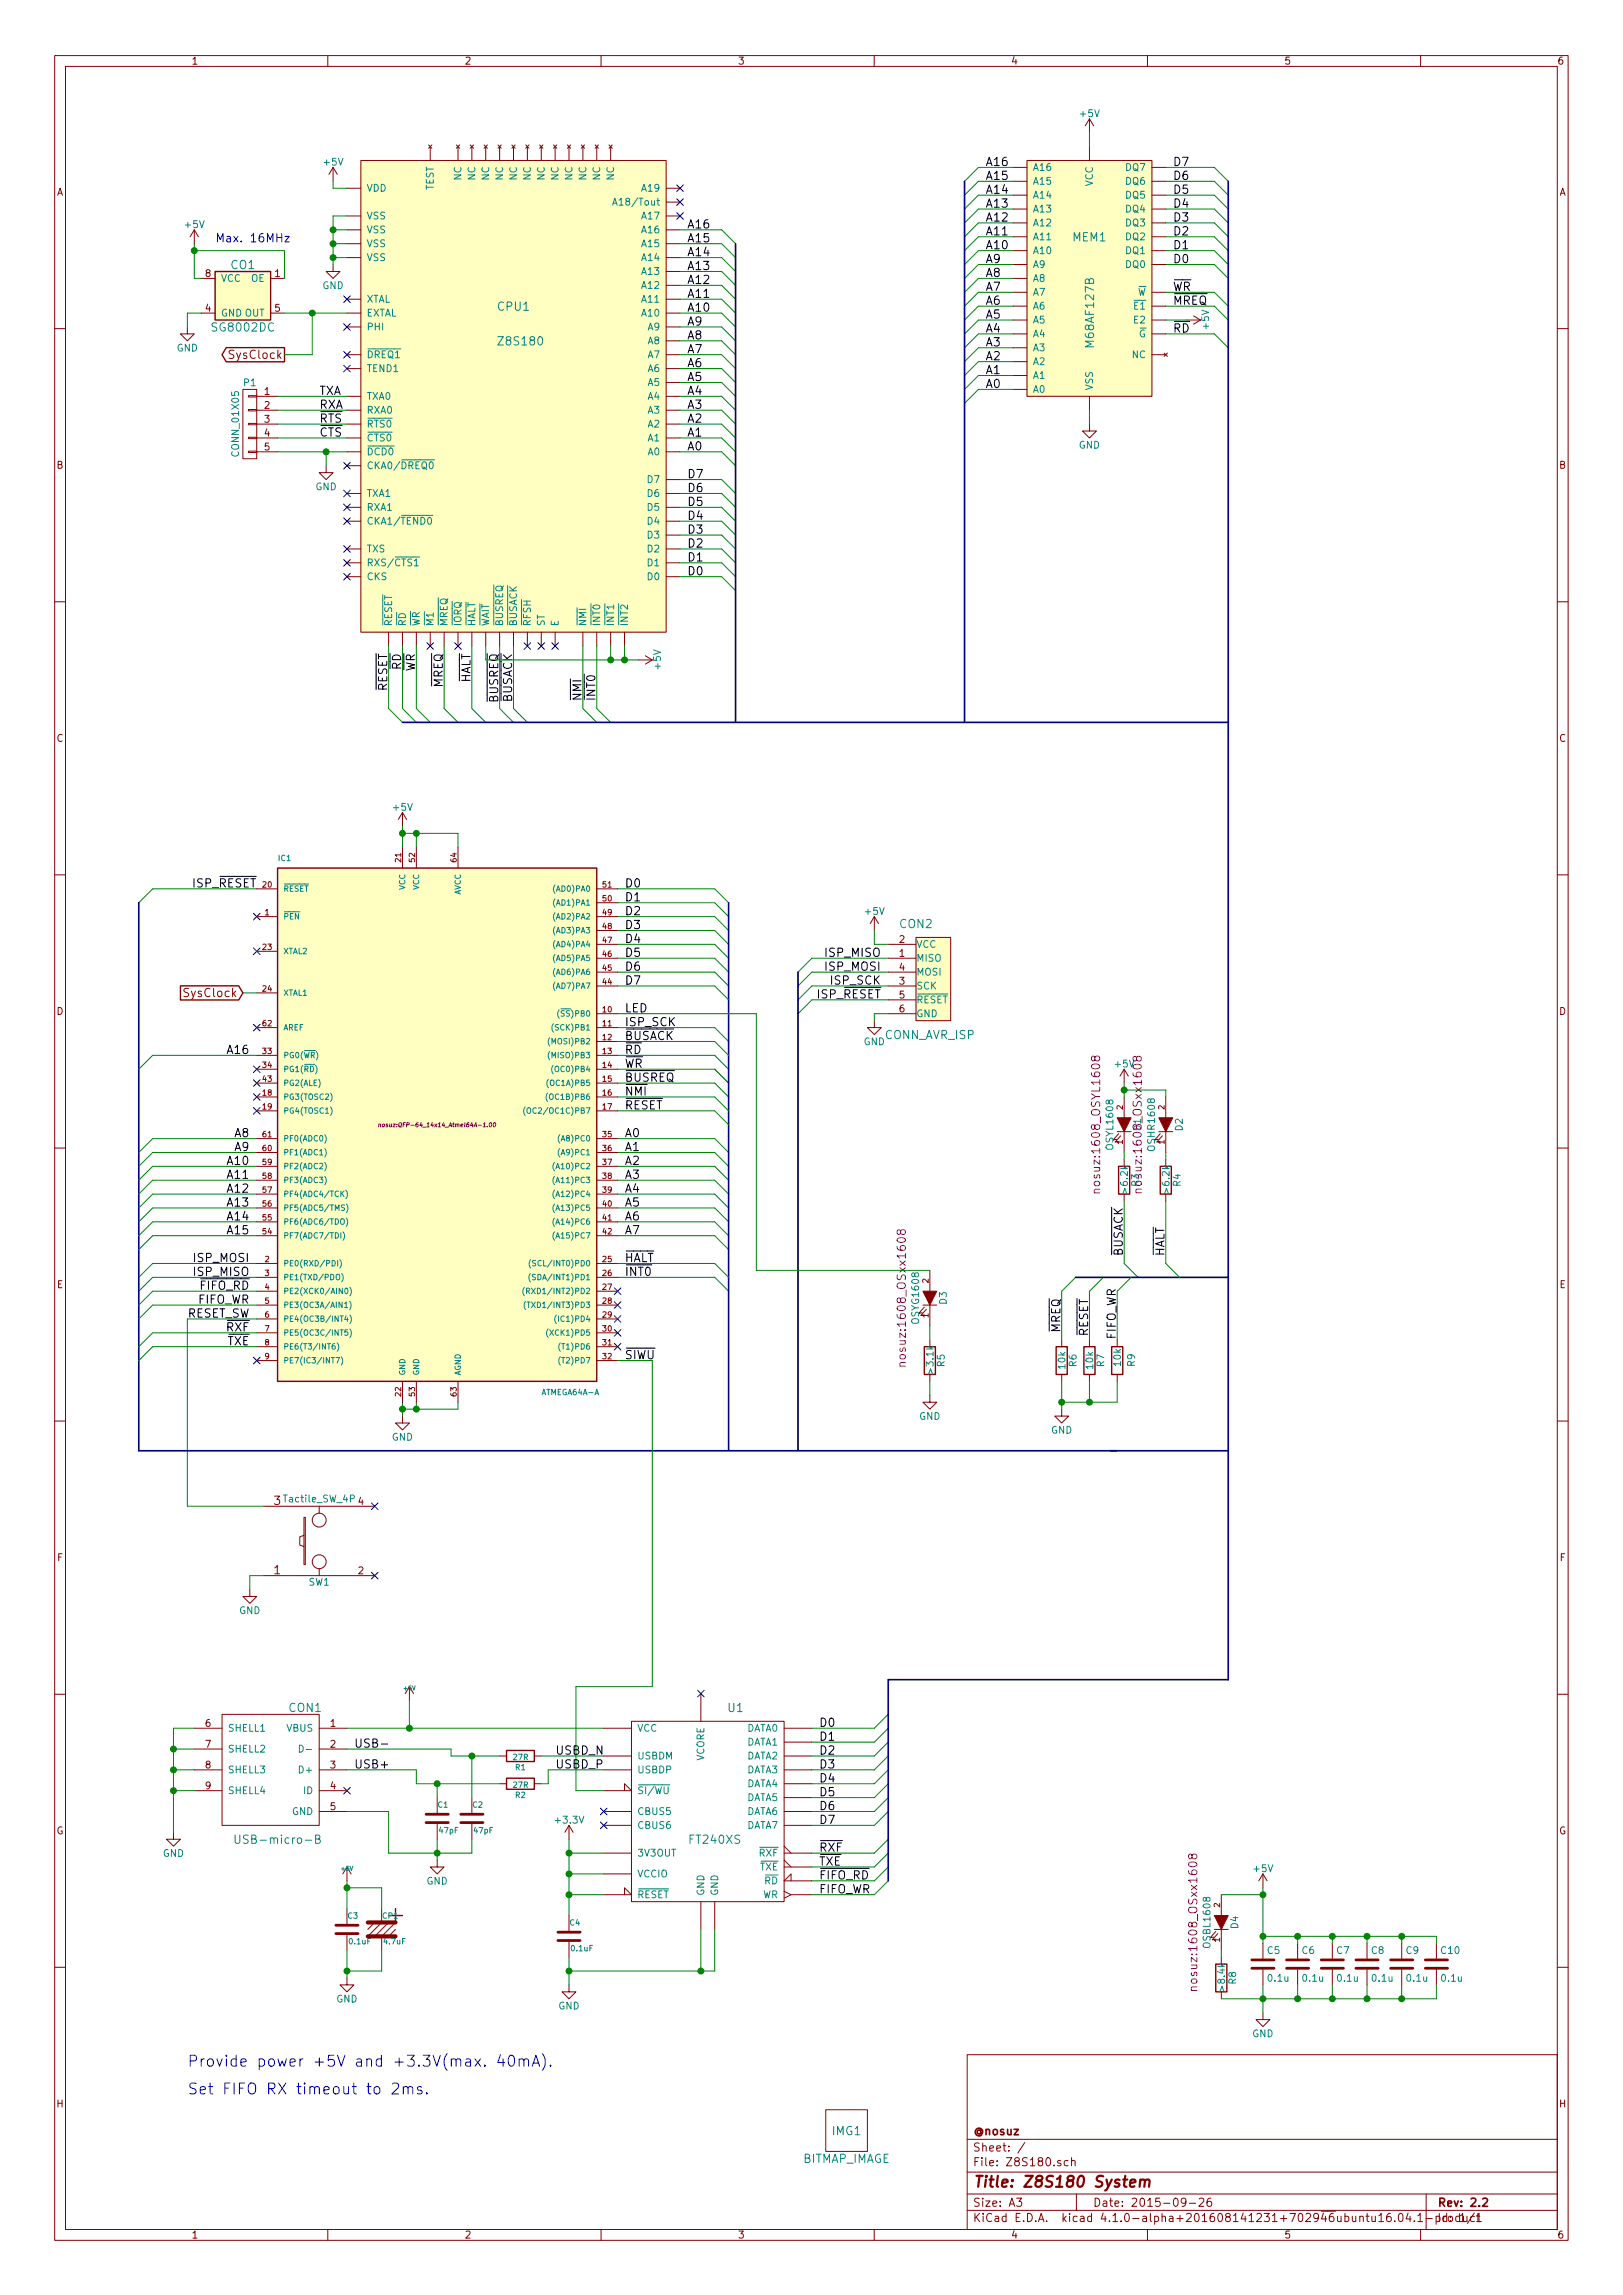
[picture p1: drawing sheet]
<svg xmlns="http://www.w3.org/2000/svg" width="297mm" height="420mm" viewBox="0 0 297 420" stroke-linecap="round" stroke-linejoin="round" font-family="sans-serif">
<defs><g id="words">
<g font-size="2.8" fill="#0000c2">
<text x="34.3" y="378.4">Provide power +5V and +3.3V(max. 40mA).</text>
<text x="34.3" y="383.5">Set FIFO RX timeout to 2ms.</text>
</g>
<text font-size="2.8" fill="#840000" x="178" y="400.4">Title: Z8S180 System</text>
<g font-size="2.1">
<text x="180.3" y="30.4">A16</text>
<text x="180.3" y="32.9">A15</text>
<text x="180.3" y="35.5">A14</text>
<text x="214.6" y="30.4">D7</text>
<text x="214.6" y="32.9">D6</text>
<text x="214.6" y="35.5">D5</text>
<text x="125.7" y="41.8">A16</text>
<text x="180.3" y="38">A13</text>
<text x="180.3" y="40.6">A12</text>
<text x="214.6" y="38">D4</text>
<text x="214.6" y="40.6">D3</text>
<text x="125.7" y="44.4">A15</text>
<text x="125.7" y="46.9">A14</text>
<text x="180.3" y="43.1">A11</text>
<text x="180.3" y="45.6">A10</text>
<text x="214.6" y="43.1">D2</text>
<text x="214.6" y="45.6">D1</text>
<text x="125.7" y="49.4">A13</text>
<text x="125.7" y="52">A12</text>
<text x="180.3" y="48.2">A9</text>
<text x="180.3" y="50.7">A8</text>
<text x="180.3" y="53.3">A7</text>
<text x="214.6" y="48.2">D0</text>
<text x="214.6" y="53.3">WR</text>
<text x="125.7" y="54.5">A11</text>
<text x="125.7" y="57.1">A10</text>
<text x="125.7" y="59.6">A9</text>
<text x="180.3" y="55.8">A6</text>
<text x="180.3" y="58.3">A5</text>
<text x="214.6" y="55.8">MREQ</text>
<text x="125.7" y="62.1">A8</text>
<text x="125.7" y="64.7">A7</text>
<text x="180.3" y="60.9">A4</text>
<text x="180.3" y="63.4">A3</text>
<text x="180.3" y="66">A2</text>
<text x="214.6" y="60.9">RD</text>
<text x="125.7" y="67.2">A6</text>
<text x="125.7" y="69.8">A5</text>
<text x="180.3" y="68.5">A1</text>
<text x="180.3" y="71">A0</text>
<text x="58.4" y="72.3">TXA</text>
<text x="58.4" y="74.8">RXA</text>
<text x="58.4" y="77.4">RTS</text>
<text x="125.7" y="72.3">A4</text>
<text x="125.7" y="74.8">A3</text>
<text x="125.7" y="77.4">A2</text>
<text x="58.4" y="79.9">CTS</text>
<text x="125.7" y="79.9">A1</text>
<text x="125.7" y="82.5">A0</text>
<text x="125.7" y="87.5">D7</text>
<text x="125.7" y="90.1">D6</text>
<text x="125.7" y="92.6">D5</text>
<text x="125.7" y="95.2">D4</text>
<text x="125.7" y="97.7">D3</text>
<text x="125.7" y="100.2">D2</text>
<text x="125.7" y="102.8">D1</text>
<text x="125.7" y="105.3">D0</text>
<text x="73.4" y="122.6" transform="rotate(-90 73.4 122.6)">RD</text>
<text x="75.9" y="123.1" transform="rotate(-90 75.9 123.1)">WR</text>
<text x="81" y="125.9" transform="rotate(-90 81 125.9)">MREQ</text>
<text x="86.1" y="125.2" transform="rotate(-90 86.1 125.2)">HALT</text>
<text x="70.9" y="126.6" transform="rotate(-90 70.9 126.6)">RESET</text>
<text x="91.2" y="128.6" transform="rotate(-90 91.2 128.6)">BUSREQ</text>
<text x="93.7" y="128.6" transform="rotate(-90 93.7 128.6)">BUSACK</text>
<text x="106.4" y="128.4" transform="rotate(-90 106.4 128.4)">NMI</text>
<text x="109" y="128.4" transform="rotate(-90 109 128.4)">INT0</text>
<text x="35.3" y="162.5">ISP_RESET</text>
<text x="114.3" y="162.5">D0</text>
<text x="114.3" y="165">D1</text>
<text x="114.3" y="167.6">D2</text>
<text x="114.3" y="170.1">D3</text>
<text x="114.3" y="172.6">D4</text>
<text x="114.3" y="175.2">D5</text>
<text x="114.3" y="177.7">D6</text>
<text x="151.3" y="177.7">ISP_MOSI</text>
<text x="151.3" y="175.2">ISP_MISO</text>
<text x="114.3" y="180.3">D7</text>
<text x="114.3" y="185.3">LED</text>
<text x="149.6" y="182.8">ISP_RESET</text>
<text x="152.2" y="180.3">ISP_SCK</text>
<text x="114.3" y="187.9">ISP_SCK</text>
<text x="114.3" y="190.4">BUSACK</text>
<text x="41.8" y="193">A16</text>
<text x="114.3" y="193">RD</text>
<text x="114.3" y="195.5">WR</text>
<text x="114.3" y="198">BUSREQ</text>
<text x="114.3" y="203.1">RESET</text>
<text x="114.3" y="200.6">NMI</text>
<text x="43" y="208.2">A8</text>
<text x="114.3" y="208.2">A0</text>
<text x="41.8" y="213.3">A10</text>
<text x="41.8" y="215.8">A11</text>
<text x="43" y="210.7">A9</text>
<text x="114.3" y="210.7">A1</text>
<text x="114.3" y="213.3">A2</text>
<text x="114.3" y="215.8">A3</text>
<text x="41.8" y="218.4">A12</text>
<text x="41.8" y="220.9">A13</text>
<text x="114.3" y="218.4">A4</text>
<text x="114.3" y="220.9">A5</text>
<text x="41.8" y="223.4">A14</text>
<text x="41.8" y="226">A15</text>
<text x="114.3" y="223.4">A6</text>
<text x="114.3" y="226">A7</text>
<text x="35.7" y="231.1">ISP_MOSI</text>
<text x="35.7" y="233.6">ISP_MISO</text>
<text x="114.3" y="231.1">HALT</text>
<text x="114.3" y="233.6">INT0</text>
<text x="205.5" y="230" transform="rotate(-90 205.5 230)">BUSACK</text>
<text x="213.1" y="230" transform="rotate(-90 213.1 230)">HALT</text>
<text x="36.2" y="238.7">FIFO_WR</text>
<text x="36.7" y="236.1">FIFO_RD</text>
<text x="34" y="241.2">RESET_SW</text>
<text x="41.5" y="243.8">RXF</text>
<text x="194.1" y="244" transform="rotate(-90 194.1 244)">MREQ</text>
<text x="199.1" y="244.7" transform="rotate(-90 199.1 244.7)">RESET</text>
<text x="204.2" y="245.3" transform="rotate(-90 204.2 245.3)">FIFO_WR</text>
<text x="41.6" y="246.3">TXE</text>
<text x="114.3" y="248.8">SIWU</text>
<text x="149.9" y="316.1">D0</text>
<text x="64.8" y="320">USB-</text>
<text x="64.8" y="323.8">USB+</text>
<text x="101.6" y="321.2">USBD_N</text>
<text x="101.6" y="323.8">USBD_P</text>
<text x="149.9" y="323.8">D3</text>
<text x="149.9" y="321.2">D2</text>
<text x="149.9" y="318.7">D1</text>
<text x="149.9" y="328.8">D5</text>
<text x="149.9" y="326.3">D4</text>
<text x="149.9" y="333.9">D7</text>
<text x="149.9" y="331.4">D6</text>
<text x="149.9" y="339">RXF</text>
<text x="149.9" y="341.5">TXE</text>
<text x="149.9" y="344.1">FIFO_RD</text>
<text x="149.9" y="346.6">FIFO_WR</text>
</g>
<text font-size="2.1" fill="#0000c2" x="39.4" y="44.4">Max. 16MHz</text>
<g font-size="2.1" fill="#008484">
<text x="196.3" y="44.2">MEM1</text>
<text x="42.3" y="49.3">CO1</text>
<text x="91.2" y="56.9">CPU1</text>
<text x="39" y="60.7">SG8002DC</text>
<text x="91.5" y="63.2">Z8S180</text>
<text x="200.2" y="63.3" transform="rotate(-90 200.2 63.3)">M68AF127B</text>
<text x="164.7" y="169.9">CON2</text>
<text x="161.9" y="190.2">CONN_AVR_ISP</text>
<text x="52.9" y="313.4">CON1</text>
<text x="133.3" y="313.4">U1</text>
<text x="44.2" y="337.6">USB-micro-B</text>
<text x="126.3" y="337.6">FT240XS</text>
<text x="146.8" y="396">BITMAP_IMAGE</text>
<text x="152.3" y="390.9">IMG1</text>
</g>
<g font-size="2.1" fill="#840000">
<text x="42.3" y="65.7">SysClock</text>
<text x="34" y="182.5">SysClock</text>
<text x="50.2" y="275.5">3</text>
<text x="50.2" y="288.2">1</text>
<text x="178" y="393.9">Sheet: /</text>
<text x="178" y="390.9">@nosuz</text>
<text x="178" y="396.6">File: Z8S180.sch</text>
<text x="178" y="406.8">KiCad E.D.A. kicad 4.1.0-alpha+201608141231+702946ubuntu16.04.1-product</text>
<text x="178" y="404">Size: A3</text>
<text x="200" y="404">Date: 2015-09-26</text>
<text x="263" y="404">Rev: 2.2</text>
<text x="263" y="406.8">Id: 1/1</text>
</g>
<g font-size="2.1" fill="#840084">
<text x="201.3" y="217.5" transform="rotate(-90 201.3 217.5)">nosuz:1608_OSYL1608</text>
<text x="209" y="217.3" transform="rotate(-90 209 217.3)">nosuz:1608_OSxx1608</text>
<text x="165.8" y="249.1" transform="rotate(-90 165.8 249.1)">nosuz:1608_OSxx1608</text>
<text x="219.1" y="363.4" transform="rotate(-90 219.1 363.4)">nosuz:1608_OSxx1608</text>
</g>
<g font-size="1.8" fill="#840000">
<text x="35" y="11.8">1</text>
<text x="85" y="11.8">2</text>
<text x="135" y="11.8">3</text>
<text x="185" y="11.8">4</text>
<text x="235" y="11.8">5</text>
<text x="285" y="11.8">6</text>
<text x="10.4" y="35.8">A</text>
<text x="285.4" y="35.8">A</text>
<text x="37.6" y="50.7">8</text>
<text x="50.3" y="50.7">1</text>
<text x="37.6" y="57.1">4</text>
<text x="50.3" y="57.1">5</text>
<text x="48.4" y="72.3">1</text>
<text x="48.4" y="74.8">2</text>
<text x="48.4" y="77.4">3</text>
<text x="48.4" y="79.9">4</text>
<text x="48.4" y="82.5">5</text>
<text x="10.4" y="85.8">B</text>
<text x="285.4" y="85.8">B</text>
<text x="10.4" y="135.8">C</text>
<text x="285.4" y="135.8">C</text>
<text x="164.6" y="172.6">2</text>
<text x="164.6" y="175.2">1</text>
<text x="164.6" y="177.7">4</text>
<text x="10.4" y="185.8">D</text>
<text x="164.6" y="180.3">3</text>
<text x="164.6" y="182.8">5</text>
<text x="164.6" y="185.3">6</text>
<text x="285.4" y="185.8">D</text>
<text x="10.4" y="235.8">E</text>
<text x="285.4" y="235.8">E</text>
<text x="65.6" y="275.5">4</text>
<text x="10.5" y="285.8">F</text>
<text x="285.5" y="285.8">F</text>
<text x="65.6" y="288.2">2</text>
<text x="37.6" y="316.1">6</text>
<text x="60.5" y="316.1">1</text>
<text x="37.6" y="320">7</text>
<text x="37.6" y="323.8">8</text>
<text x="60.5" y="320">2</text>
<text x="60.5" y="323.8">3</text>
<text x="37.6" y="327.6">9</text>
<text x="60.5" y="327.6">4</text>
<text x="10.3" y="335.8">G</text>
<text x="60.5" y="331.4">5</text>
<text x="285.3" y="335.8">G</text>
<text x="10.4" y="385.8">H</text>
<text x="285.4" y="385.8">H</text>
<text x="35" y="409.8">1</text>
<text x="85" y="409.8">2</text>
<text x="135" y="409.8">3</text>
<text x="185" y="409.8">4</text>
<text x="235" y="409.8">5</text>
<text x="285" y="409.8">6</text>
</g>
<g font-size="1.8" fill="#008484">
<text x="197.8" y="21.4">+5V</text>
<text x="59.4" y="30.3">+5V</text>
<text x="67.1" y="35.1">VDD</text>
<text x="79.4" y="34.9" transform="rotate(-90 79.4 34.9)">TEST</text>
<text x="84.5" y="33" transform="rotate(-90 84.5 33)">NC</text>
<text x="87" y="33" transform="rotate(-90 87 33)">NC</text>
<text x="89.5" y="33" transform="rotate(-90 89.5 33)">NC</text>
<text x="92.1" y="33" transform="rotate(-90 92.1 33)">NC</text>
<text x="94.6" y="33" transform="rotate(-90 94.6 33)">NC</text>
<text x="97.2" y="33" transform="rotate(-90 97.2 33)">NC</text>
<text x="99.7" y="33" transform="rotate(-90 99.7 33)">NC</text>
<text x="102.2" y="33" transform="rotate(-90 102.2 33)">NC</text>
<text x="104.8" y="33" transform="rotate(-90 104.8 33)">NC</text>
<text x="107.3" y="33" transform="rotate(-90 107.3 33)">NC</text>
<text x="109.9" y="33" transform="rotate(-90 109.9 33)">NC</text>
<text x="112.4" y="33" transform="rotate(-90 112.4 33)">NC</text>
<text x="117.7" y="35.1">A19</text>
<text x="189" y="31.3">A16</text>
<text x="189" y="33.8">A15</text>
<text x="200" y="34.1" transform="rotate(-90 200 34.1)">VCC</text>
<text x="206.2" y="33.8">DQ6</text>
<text x="206.2" y="31.3">DQ7</text>
<text x="34" y="41.7">+5V</text>
<text x="67.1" y="40.2">VSS</text>
<text x="113.3" y="37.6">A18/Tout</text>
<text x="117.7" y="40.2">A17</text>
<text x="189" y="36.4">A14</text>
<text x="189" y="41.4">A12</text>
<text x="189" y="38.9">A13</text>
<text x="206.2" y="41.4">DQ3</text>
<text x="206.2" y="38.9">DQ4</text>
<text x="206.2" y="36.4">DQ5</text>
<text x="67.1" y="45.3">VSS</text>
<text x="67.1" y="42.7">VSS</text>
<text x="67.1" y="47.8">VSS</text>
<text x="117.7" y="47.8">A14</text>
<text x="117.7" y="45.3">A15</text>
<text x="117.7" y="42.7">A16</text>
<text x="189" y="46.5">A10</text>
<text x="189" y="44">A11</text>
<text x="206.2" y="46.5">DQ1</text>
<text x="206.2" y="44">DQ2</text>
<text x="40.4" y="51.6">VCC</text>
<text x="45.9" y="51.6">OE</text>
<text x="59" y="52.9">GND</text>
<text x="117.7" y="52.9">A12</text>
<text x="117.7" y="50.3">A13</text>
<text x="189" y="49.1">A9</text>
<text x="189" y="51.6">A8</text>
<text x="206.2" y="49.1">DQ0</text>
<text x="40.4" y="58">GND OUT</text>
<text x="67.1" y="55.4">XTAL</text>
<text x="67.1" y="58">EXTAL</text>
<text x="117.7" y="58">A10</text>
<text x="117.7" y="55.4">A11</text>
<text x="189" y="54.1">A7</text>
<text x="189" y="56.7">A6</text>
<text x="189" y="59.2">A5</text>
<text x="207.6" y="59.2">E2</text>
<text x="207.6" y="56.7">E1</text>
<text x="208.1" y="54.1">W</text>
<text x="32.3" y="64.4">GND</text>
<text x="67.1" y="60.5">PHI</text>
<text x="67.1" y="65.6">DREQ1</text>
<text x="118.6" y="65.6">A7</text>
<text x="118.6" y="63">A8</text>
<text x="118.6" y="60.5">A9</text>
<text x="189" y="61.8">A4</text>
<text x="189" y="64.3">A3</text>
<text x="207.2" y="65.6">NC</text>
<text x="208.4" y="61.8">G</text>
<text x="221.3" y="60.2" transform="rotate(-90 221.3 60.2)">+5V</text>
<text x="44.7" y="70.7">P1</text>
<text x="67.1" y="68.1">TEND1</text>
<text x="118.6" y="70.7">A5</text>
<text x="118.6" y="68.1">A6</text>
<text x="189" y="66.8">A2</text>
<text x="189" y="69.4">A1</text>
<text x="189" y="71.9">A0</text>
<text x="200" y="71.5" transform="rotate(-90 200 71.5)">VSS</text>
<text x="67.1" y="73.2">TXA0</text>
<text x="67.1" y="75.7">RXA0</text>
<text x="118.6" y="75.7">A3</text>
<text x="118.6" y="73.2">A4</text>
<text x="43.7" y="83.3" transform="rotate(-90 43.7 83.3)">CONN_01X05</text>
<text x="67.1" y="78.3">RTS0</text>
<text x="67.1" y="80.8">CTS0</text>
<text x="67.1" y="83.4">DCD0</text>
<text x="118.6" y="83.4">A0</text>
<text x="118.6" y="80.8">A1</text>
<text x="118.6" y="78.3">A2</text>
<text x="197.4" y="82.1">GND</text>
<text x="57.7" y="89.8">GND</text>
<text x="67.1" y="85.9">CKA0/DREQ0</text>
<text x="118.6" y="88.4">D7</text>
<text x="67.1" y="91">TXA1</text>
<text x="67.1" y="93.5">RXA1</text>
<text x="118.6" y="93.5">D5</text>
<text x="118.6" y="91">D6</text>
<text x="67.1" y="96.1">CKA1/TEND0</text>
<text x="67.1" y="101.1">TXS</text>
<text x="118.6" y="101.1">D2</text>
<text x="118.6" y="98.6">D3</text>
<text x="118.6" y="96.1">D4</text>
<text x="67.1" y="103.7">RXS/CTS1</text>
<text x="67.1" y="106.2">CKS</text>
<text x="118.6" y="106.2">D0</text>
<text x="118.6" y="103.7">D1</text>
<text x="71.8" y="114.7" transform="rotate(-90 71.8 114.7)">RESET</text>
<text x="74.3" y="114.7" transform="rotate(-90 74.3 114.7)">RD</text>
<text x="76.8" y="114.7" transform="rotate(-90 76.8 114.7)">WR</text>
<text x="79.4" y="114.7" transform="rotate(-90 79.4 114.7)">M1</text>
<text x="81.9" y="114.7" transform="rotate(-90 81.9 114.7)">MREQ</text>
<text x="84.5" y="114.7" transform="rotate(-90 84.5 114.7)">IORQ</text>
<text x="87" y="114.7" transform="rotate(-90 87 114.7)">HALT</text>
<text x="89.5" y="114.7" transform="rotate(-90 89.5 114.7)">WAIT</text>
<text x="92.1" y="114.7" transform="rotate(-90 92.1 114.7)">BUSREQ</text>
<text x="94.6" y="114.7" transform="rotate(-90 94.6 114.7)">BUSACK</text>
<text x="97.2" y="114.7" transform="rotate(-90 97.2 114.7)">RFSH</text>
<text x="99.7" y="114.7" transform="rotate(-90 99.7 114.7)">ST</text>
<text x="102.2" y="114.7" transform="rotate(-90 102.2 114.7)">E</text>
<text x="107.3" y="114.7" transform="rotate(-90 107.3 114.7)">NMI</text>
<text x="109.9" y="114.7" transform="rotate(-90 109.9 114.7)">INT0</text>
<text x="112.4" y="114.7" transform="rotate(-90 112.4 114.7)">INT1</text>
<text x="114.9" y="114.7" transform="rotate(-90 114.9 114.7)">INT2</text>
<text x="121" y="122.4" transform="rotate(-90 121 122.4)">+5V</text>
<text x="72.1" y="148.4">+5V</text>
<text x="158.4" y="167.5">+5V</text>
<text x="167.7" y="173.5">VCC</text>
<text x="167.7" y="176.1">MISO</text>
<text x="167.7" y="178.6">MOSI</text>
<text x="167.7" y="181.1">SCK</text>
<text x="167.7" y="183.7">RESET</text>
<text x="158.1" y="191.4">GND</text>
<text x="167.7" y="186.2">GND</text>
<text x="204.1" y="195.4">+5V</text>
<text x="216.5" y="207" transform="rotate(-90 216.5 207)">D2</text>
<text x="203.8" y="210.3" transform="rotate(-90 203.8 210.3)">OSYL1608</text>
<text x="211.4" y="210.4" transform="rotate(-90 211.4 210.4)">OSHR1608</text>
<text x="206.4" y="218.3" transform="rotate(-90 206.4 218.3)">&gt;6.2k</text>
<text x="214" y="218.3" transform="rotate(-90 214 218.3)">&gt;6.2k</text>
<text x="216.1" y="217.2" transform="rotate(-90 216.1 217.2)">R4</text>
<text x="173.3" y="238.8" transform="rotate(-90 173.3 238.8)">D3</text>
<text x="168.2" y="242.2" transform="rotate(-90 168.2 242.2)">OSYG1608</text>
<text x="170.9" y="251.3" transform="rotate(-90 170.9 251.3)">&gt;3.1k</text>
<text x="172.9" y="250.2" transform="rotate(-90 172.9 250.2)">R5</text>
<text x="195" y="250.6" transform="rotate(-90 195 250.6)">10k</text>
<text x="197" y="250.2" transform="rotate(-90 197 250.2)">R6</text>
<text x="200.1" y="250.6" transform="rotate(-90 200.1 250.6)">10k</text>
<text x="202.1" y="250.2" transform="rotate(-90 202.1 250.2)">R7</text>
<text x="205.2" y="250" transform="rotate(-90 205.2 250)">10k</text>
<text x="207.7" y="250.2" transform="rotate(-90 207.7 250.2)">R9</text>
<text x="71.7" y="263.7">GND</text>
<text x="168.2" y="259.9">GND</text>
<text x="192.4" y="262.5">GND</text>
<text x="52.1" y="275">Tactile_SW_4P</text>
<text x="56.5" y="290.3">SW1</text>
<text x="43.8" y="295.5">GND</text>
<text x="41.7" y="317">SHELL1</text>
<text x="52.5" y="317">VBUS</text>
<text x="116.6" y="317">VCC</text>
<text x="136.6" y="317">DATA0</text>
<text x="41.7" y="320.8">SHELL2</text>
<text x="116.6" y="322.1">USBDM</text>
<text x="128.9" y="322.4" transform="rotate(-90 128.9 322.4)">VCORE</text>
<text x="136.6" y="322.1">DATA2</text>
<text x="136.6" y="319.6">DATA1</text>
<text x="41.7" y="324.7">SHELL3</text>
<text x="41.7" y="328.5">SHELL4</text>
<text x="55.1" y="324.7">D+</text>
<text x="55.6" y="328.5">ID</text>
<text x="116.6" y="328.5">SI/WU</text>
<text x="116.6" y="324.7">USBDP</text>
<text x="136.6" y="327.2">DATA4</text>
<text x="136.6" y="329.7">DATA5</text>
<text x="136.6" y="324.7">DATA3</text>
<text x="53.5" y="332.3">GND</text>
<text x="101.8" y="333.8">+3.3V</text>
<text x="116.6" y="334.8">CBUS6</text>
<text x="116.6" y="332.3">CBUS5</text>
<text x="136.6" y="334.8">DATA7</text>
<text x="136.6" y="332.3">DATA6</text>
<text x="29.8" y="339.9">GND</text>
<text x="116.6" y="339.9">3V3OUT</text>
<text x="139" y="339.9">RXF</text>
<text x="78.1" y="345">GND</text>
<text x="116.6" y="343.7">VCCIO</text>
<text x="116.6" y="347.5">RESET</text>
<text x="128.9" y="347.1" transform="rotate(-90 128.9 347.1)">GND</text>
<text x="131.4" y="347.1" transform="rotate(-90 131.4 347.1)">GND</text>
<text x="139.1" y="342.4">TXE</text>
<text x="139.5" y="347.5">WR</text>
<text x="139.9" y="345">RD</text>
<text x="229.5" y="342.7">+5V</text>
<text x="226.6" y="353.1" transform="rotate(-90 226.6 353.1)">D4</text>
<text x="221.5" y="356.4" transform="rotate(-90 221.5 356.4)">OSBL1608</text>
<text x="232" y="357.7">C5</text>
<text x="238.3" y="357.7">C6</text>
<text x="244.7" y="357.7">C7</text>
<text x="251" y="357.7">C8</text>
<text x="257.4" y="357.7">C9</text>
<text x="263.8" y="357.7">C10</text>
<text x="224.2" y="364.3" transform="rotate(-90 224.2 364.3)">&gt;8.4k</text>
<text x="226.2" y="363.2" transform="rotate(-90 226.2 363.2)">R8</text>
<text x="232.2" y="362.8">0.1u</text>
<text x="238.5" y="362.8">0.1u</text>
<text x="244.9" y="362.8">0.1u</text>
<text x="251.2" y="362.8">0.1u</text>
<text x="257.6" y="362.8">0.1u</text>
<text x="263.9" y="362.8">0.1u</text>
<text x="61.5" y="366.6">GND</text>
<text x="102.2" y="367.9">GND</text>
<text x="229.2" y="373">GND</text>
</g>
<g font-size="1.8" fill="#840084">
<text x="208.8" y="207" transform="rotate(-90 208.8 207)">D1</text>
<text x="208.5" y="217.2" transform="rotate(-90 208.5 217.2)">R3</text>
</g>
<g font-size="1.4" fill="#008484">
<text x="51" y="157.6">IC1</text>
<text x="51.8" y="163.2">RESET</text>
<text x="74.2" y="162.9" transform="rotate(-90 74.2 162.9)">VCC</text>
<text x="76.7" y="162.9" transform="rotate(-90 76.7 162.9)">VCC</text>
<text x="84.3" y="163.9" transform="rotate(-90 84.3 163.9)">AVCC</text>
<text x="101.7" y="165.8">(AD1)PA1</text>
<text x="101.7" y="163.2">(AD0)PA0</text>
<text x="51.8" y="168.3">PEN</text>
<text x="101.7" y="173.4">(AD4)PA4</text>
<text x="101.7" y="170.9">(AD3)PA3</text>
<text x="101.7" y="168.3">(AD2)PA2</text>
<text x="51.8" y="174.7">XTAL2</text>
<text x="101.7" y="178.5">(AD6)PA6</text>
<text x="101.7" y="175.9">(AD5)PA5</text>
<text x="51.8" y="182.3">XTAL1</text>
<text x="101.7" y="181">(AD7)PA7</text>
<text x="51.8" y="188.6">AREF</text>
<text x="100.9" y="191.2">(MOSI)PB2</text>
<text x="101.5" y="188.6">(SCK)PB1</text>
<text x="102.6" y="186.1">(SS)PB0</text>
<text x="51.8" y="193.7">PG0(WR)</text>
<text x="51.8" y="196.3">PG1(RD)</text>
<text x="100.9" y="193.7">(MISO)PB3</text>
<text x="101.6" y="196.3">(OC0)PB4</text>
<text x="51.8" y="198.8">PG2(ALE)</text>
<text x="51.8" y="201.3">PG3(TOSC2)</text>
<text x="51.8" y="203.9">PG4(TOSC1)</text>
<text x="97.3" y="203.9">(OC2/OC1C)PB7</text>
<text x="100.6" y="198.8">(OC1A)PB5</text>
<text x="100.6" y="201.3">(OC1B)PB6</text>
<text x="51.8" y="209">PF0(ADC0)</text>
<text x="102.7" y="209">(A8)PC0</text>
<text x="51.8" y="211.5">PF1(ADC1)</text>
<text x="51.8" y="214">PF2(ADC2)</text>
<text x="101.9" y="214">(A10)PC2</text>
<text x="102.7" y="211.5">(A9)PC1</text>
<text x="51.8" y="221.7">PF5(ADC5/TMS)</text>
<text x="51.8" y="219.1">PF4(ADC4/TCK)</text>
<text x="51.8" y="216.6">PF3(ADC3)</text>
<text x="101.9" y="221.7">(A13)PC5</text>
<text x="101.9" y="216.6">(A11)PC3</text>
<text x="101.9" y="219.1">(A12)PC4</text>
<text x="51.8" y="226.7">PF7(ADC7/TDI)</text>
<text x="51.8" y="224.2">PF6(ADC6/TDO)</text>
<text x="101.9" y="224.2">(A14)PC6</text>
<text x="101.9" y="226.7">(A15)PC7</text>
<text x="51.8" y="231.8">PE0(RXD/PDI)</text>
<text x="98.2" y="231.8">(SCL/INT0)PD0</text>
<text x="51.8" y="234.4">PE1(TXD/PDO)</text>
<text x="51.8" y="236.9">PE2(XCK0/AIN0)</text>
<text x="51.8" y="239.4">PE3(OC3A/AIN1)</text>
<text x="97.3" y="236.9">(RXD1/INT2)PD2</text>
<text x="97.4" y="239.4">(TXD1/INT3)PD3</text>
<text x="98.1" y="234.4">(SDA/INT1)PD1</text>
<text x="51.8" y="242">PE4(OC3B/INT4)</text>
<text x="51.8" y="244.5">PE5(OC3C/INT5)</text>
<text x="100.7" y="244.5">(XCK1)PD5</text>
<text x="102.3" y="242">(IC1)PD4</text>
<text x="51.8" y="247.1">PE6(T3/INT6)</text>
<text x="51.8" y="249.6">PE7(IC3/INT7)</text>
<text x="74.2" y="251.9" transform="rotate(-90 74.2 251.9)">GND</text>
<text x="76.7" y="251.9" transform="rotate(-90 76.7 251.9)">GND</text>
<text x="84.3" y="251.9" transform="rotate(-90 84.3 251.9)">AGND</text>
<text x="102.9" y="247.1">(T1)PD6</text>
<text x="102.9" y="249.6">(T2)PD7</text>
<text x="99.3" y="255.4">ATMEGA64A-A</text>
<text x="94" y="322.2">27R</text>
<text x="94" y="327.3">27R</text>
<text x="94.4" y="324.1">R1</text>
<text x="94.4" y="329.2">R2</text>
<text x="80.2" y="330.9">C1</text>
<text x="80.4" y="335.6">47pF</text>
<text x="86.5" y="330.9">C2</text>
<text x="86.8" y="335.6">47pF</text>
<text x="63.7" y="351.2">C3</text>
<text x="70.1" y="351.2">CP1</text>
<text x="104.3" y="352.5">C4</text>
<text x="64" y="355.9">0.1uF</text>
<text x="70.3" y="355.9">4.7uF</text>
<text x="104.6" y="357.2">0.1uF</text>
</g>
<g font-size="1.4" fill="#840000">
<text x="73.4" y="157.8" transform="rotate(-90 73.4 157.8)">21</text>
<text x="75.9" y="157.8" transform="rotate(-90 75.9 157.8)">52</text>
<text x="83.6" y="157.8" transform="rotate(-90 83.6 157.8)">64</text>
<text x="48.1" y="162.5">20</text>
<text x="48.5" y="167.6">1</text>
<text x="110.3" y="165">50</text>
<text x="110.3" y="162.5">51</text>
<text x="110.3" y="167.6">49</text>
<text x="48.1" y="173.9">23</text>
<text x="110.3" y="172.6">47</text>
<text x="110.3" y="170.1">48</text>
<text x="110.3" y="177.7">45</text>
<text x="110.3" y="175.2">46</text>
<text x="48.1" y="181.5">24</text>
<text x="110.3" y="185.3">10</text>
<text x="110.3" y="180.3">44</text>
<text x="48.1" y="187.9">62</text>
<text x="110.3" y="187.9">11</text>
<text x="110.3" y="190.4">12</text>
<text x="48.1" y="193">33</text>
<text x="48.1" y="195.5">34</text>
<text x="110.3" y="193">13</text>
<text x="110.3" y="195.5">14</text>
<text x="48.1" y="198">43</text>
<text x="48.1" y="200.6">18</text>
<text x="48.1" y="203.1">19</text>
<text x="110.3" y="198">15</text>
<text x="110.3" y="200.6">16</text>
<text x="110.3" y="203.1">17</text>
<text x="205.5" y="203.1" transform="rotate(-90 205.5 203.1)">2</text>
<text x="213.1" y="203.1" transform="rotate(-90 213.1 203.1)">2</text>
<text x="48.1" y="208.2">61</text>
<text x="110.3" y="208.2">35</text>
<text x="205.5" y="209.5" transform="rotate(-90 205.5 209.5)">1</text>
<text x="213.1" y="209.5" transform="rotate(-90 213.1 209.5)">1</text>
<text x="48.1" y="210.7">60</text>
<text x="48.1" y="215.8">58</text>
<text x="48.1" y="213.3">59</text>
<text x="110.3" y="210.7">36</text>
<text x="110.3" y="213.3">37</text>
<text x="110.3" y="215.8">38</text>
<text x="48.1" y="220.9">56</text>
<text x="48.1" y="218.4">57</text>
<text x="110.3" y="220.9">40</text>
<text x="110.3" y="218.4">39</text>
<text x="48.1" y="226">54</text>
<text x="48.1" y="223.4">55</text>
<text x="110.3" y="223.4">41</text>
<text x="110.3" y="226">42</text>
<text x="48.5" y="231.1">2</text>
<text x="48.5" y="233.6">3</text>
<text x="110.3" y="231.1">25</text>
<text x="110.3" y="233.6">26</text>
<text x="48.5" y="236.1">4</text>
<text x="48.5" y="238.7">5</text>
<text x="110.3" y="236.1">27</text>
<text x="110.3" y="238.7">28</text>
<text x="169.9" y="234.9" transform="rotate(-90 169.9 234.9)">2</text>
<text x="48.5" y="241.2">6</text>
<text x="48.5" y="243.8">7</text>
<text x="110.3" y="243.8">30</text>
<text x="110.3" y="241.2">29</text>
<text x="169.9" y="241.2" transform="rotate(-90 169.9 241.2)">1</text>
<text x="48.5" y="246.3">8</text>
<text x="48.5" y="248.8">9</text>
<text x="110.3" y="246.3">31</text>
<text x="110.3" y="248.8">32</text>
<text x="73.4" y="255.6" transform="rotate(-90 73.4 255.6)">22</text>
<text x="75.9" y="255.6" transform="rotate(-90 75.9 255.6)">53</text>
<text x="83.6" y="255.6" transform="rotate(-90 83.6 255.6)">63</text>
<text x="223.3" y="349.2" transform="rotate(-90 223.3 349.2)">2</text>
<text x="223.3" y="355.5" transform="rotate(-90 223.3 355.5)">1</text>
</g>
<text font-size="1.1" fill="#840084" x="70.7" y="206.3">nosuz:QFP-64_14x14_Atmel64A-1.00</text>
<g font-size="1.1" fill="#008484">
<text x="74" y="309.5">+5V</text>
<text x="62.5" y="342.5">+5V</text>
</g>
</g></defs>
<g fill="none" stroke="#840000" stroke-width=".18">
<path d="M10 10.2h277v400h-277zM12 12.2h273v396h-273zM60 10.2v2M110 10.2v2M160 10.2v2M210 10.2v2M260 10.2v2M61 30.6l-.8 1.3M61 30.6v2.6M61 30.6l.7 1.3M63.5 34.5h2.5M63.5 39.5h2.5"/>
<path d="M66 29.4h55.9v86.3h-55.9zM78.4 26.5l.6 .6M78.7 26.8v2.6M79 26.5l-.6 .6M83.5 26.5l.6 .6M83.8 26.8v2.6M84.1 26.5l-.6 .6M86.1 26.5l.6 .6M86.4 26.8v2.6M86.7 26.5l-.6 .6M88.6 26.5l.6 .6M88.9 26.8v2.6"/>
<path d="M89.2 26.5l-.6 .6M91.1 26.5l.6 .6M91.4 26.8v2.6M91.7 26.5l-.6 .6M93.7 26.5l.6 .6M94 26.8v2.6M94.3 26.5l-.6 .6M96.2 26.5l.6 .6M96.5 26.8v2.6M96.8 26.5l-.6 .6M98.8 26.5l.6 .6M99.1 26.8v2.6"/>
<path d="M99.4 26.5l-.6 .6M101.3 26.5l.6 .6M101.6 26.8v2.6M101.9 26.5l-.6 .6M103.8 26.5l.6 .6M104.1 26.8v2.6M104.4 26.5l-.6 .6M106.4 26.5l.6 .6M106.7 26.8v2.6M107 26.5l-.6 .6M108.9 26.5l.6 .6M109.2 26.8v2.6"/>
<path d="M109.5 26.5l-.6 .6M111.5 26.5l.6 .6M111.8 26.8v2.6M112.1 26.5l-.6 .6M121.9 37h2.6M121.9 34.5h2.6M121.9 39.5h2.6M185.4 30.6h2.6M185.4 35.7h2.6M185.4 33.2h2.6M185.4 38.3h2.6M188 29.4h22.8v43.2h-22.8z"/>
<path d="M199.4 21.8v2.5M199.4 26.8v2.6M199.4 21.8l-.8 1.2M199.4 21.8l.8 1.2M210.8 30.6h2.6M210.8 35.7h2.6M210.8 33.2h2.6M210.8 38.3h2.6M34.3 59.9v1.2h1.3l-1.3 1.3-1.3-1.3h1.3M35.6 42.1l-.8 1.2M35.6 42.1v2.5M35.6 42.1l.7 1.2"/>
<path d="M36.8 57.3h2.6M36.8 51h2.6M49.5 57.3h2.6M49.5 51h2.6M61 48.4v1.3h1.2l-1.2 1.3-1.3-1.3h1.3M63.5 57.3h2.5M63.5 54.8h2.5M63.5 59.9h2.5M63.5 44.6h2.5M63.5 42.1h2.5M63.5 47.2h2.5M121.9 57.3h2.6"/>
<path d="M121.9 54.8h2.6M121.9 59.9h2.6M121.9 44.6h2.6M121.9 42.1h2.6M121.9 52.2h2.6M121.9 47.2h2.6M121.9 49.7h2.6M185.4 40.8h2.6M185.4 53.5h2.6M185.4 56h2.6M185.4 58.6h2.6M185.4 48.4h2.6"/>
<path d="M185.4 45.9h2.6M185.4 43.3h2.6M185.4 51h2.6M210.8 40.8h2.6M210.8 53.5h2.6M210.8 56h2.6M210.8 58.6h2.6M210.8 48.4h2.6M210.8 45.9h2.6M210.8 43.3h2.6M217.2 58.6h2.5M218.4 57.8l1.3 .8"/>
<path d="M219.7 58.6l-1.3 .8M10 60.2h2M44.4 71.3h2.6v12.7h-2.6zM45.5 77.5h1.5v.3h-1.5zM45.5 75h1.5v.2h-1.5zM45.5 72.4h1.5v.3h-1.5zM47 77.6h3.8M47 75.1h3.8M47 72.6h3.8M63.5 77.6h2.5M63.5 67.5h2.5M63.5 75.1h2.5"/>
<path d="M63.5 72.6h2.5M63.5 64.9h2.5M121.9 77.6h2.6M121.9 67.5h2.6M121.9 75.1h2.6M121.9 72.6h2.6M121.9 70h2.6M121.9 64.9h2.6M121.9 62.4h2.6M185.4 61.1h2.6M185.4 63.7h2.6M185.4 66.2h2.6"/>
<path d="M185.4 68.7h2.6M185.4 71.3h2.6M199.4 77.6v1.3h1.3l-1.3 1.3-1.3-1.3h1.3M199.4 72.6v2.5M210.8 64.9h2.6M210.8 61.1h2.6M213.1 64.6l.6 .6M213.7 64.6l-.6 .6M285 60.2h2M45.5 82.6h1.5v.2h-1.5zM45.5 80.1h1.5v.2h-1.5zM47 82.7h3.8"/>
<path d="M47 80.2h3.8M59.7 85.3v1.2h1.3l-1.3 1.3-1.3-1.3h1.3M63.5 82.7h2.5M63.5 80.2h2.5M63.5 92.9h2.5M63.5 85.3h2.5M63.5 90.3h2.5M63.5 95.4h2.5M121.9 82.7h2.6M121.9 80.2h2.6M121.9 92.9h2.6M121.9 90.3h2.6"/>
<path d="M121.9 87.8h2.6M121.9 95.4h2.6M121.9 98h2.6M10 110.2h2M63.5 105.6h2.5M63.5 103h2.5M63.5 100.5h2.5M71.1 115.7v2.6M73.7 115.7v2.6M76.2 115.7v2.6M78.7 115.7v2.6M81.3 115.7v2.6"/>
<path d="M83.8 115.7v2.6M86.4 115.7v2.6M88.9 115.7v2.6M91.4 115.7v2.6M94 115.7v2.6M96.5 115.7v2.6M99.1 115.7v2.6M101.6 115.7v2.6M106.7 115.7v2.6M109.2 115.7v2.6M111.8 115.7v2.6M114.3 115.7v2.6"/>
<path d="M121.9 105.6h2.6M121.9 103h2.6M121.9 100.5h2.6M285 110.2h2M116.8 120.8h2.6M118.1 120.1l1.3 .7M119.4 120.8l-1.3 .8M73.7 148.8v2.5M73.7 155.1v3.8M73.7 148.8l-.8 1.2M73.7 148.8l.7 1.2M76.2 155.1v3.8"/>
<path d="M83.8 155.1v3.8M10 160.2h2M47 167.8h3.8M47 162.7h3.8M47 174.2h3.8M109.2 175.4h3.8M109.2 172.9h3.8M109.2 178h3.8M109.2 167.8h3.8M109.2 162.7h3.8M109.2 165.3h3.8M109.2 170.3h3.8"/>
<path d="M160 167.8v2.5M160 167.8l-.7 1.3M160 167.8l.8 1.3M162.6 175.4h5M162.6 172.9h5M162.6 178h5M167.6 171.6h6.4v15.3h-6.4zM285 160.2h2M47 188.1h3.8M47 193.2h3.8M47 198.3h3.8M47 195.7h3.8"/>
<path d="M47 181.8h3.8M109.2 180.5h3.8M109.2 185.6h3.8M109.2 188.1h3.8M109.2 190.7h3.8M109.2 193.2h3.8M109.2 198.3h3.8M109.2 195.7h3.8M160 186.9v1.2h1.3l-1.3 1.3-1.3-1.3h1.3M162.6 180.5h5M162.6 183h5M162.6 185.6h5"/>
<path d="M205.7 195.7l-.7 1.3M205.7 195.7v2.6M205.7 195.7l.8 1.3M10 210.2h2M47 211h3.8M47 208.4h3.8M47 200.8h3.8M47 203.4h3.8M47 213.5h3.8M47 218.6h3.8M47 216.1h3.8M109.2 211h3.8"/>
<path d="M109.2 208.4h3.8M109.2 200.8h3.8M109.2 203.4h3.8M109.2 213.5h3.8M109.2 218.6h3.8M109.2 216.1h3.8M204.5 207.2h2.5M204.7 207.6l-1 1.1 .6-.1M205.1 207.9l-1 1.2 .6-.1M205.7 200.8v3.8M205.7 207.2v3.8M205.7 212.3v1.2"/>
<path d="M205.7 218.6v1.3M212.1 207.2h2.5M212.3 207.6l-1 1.1 .7-.1M212.7 207.9l-1 1.2 .6-.1M213.4 200.8v3.8M213.4 207.2v3.8M213.4 212.3v1.2M213.4 218.6v1.3M285 210.2h2M47 238.9h3.8M47 231.3h3.8M47 233.8h3.8"/>
<path d="M47 236.4h3.8M47 221.1h3.8M47 223.7h3.8M47 226.2h3.8M109.2 238.9h3.8M109.2 231.3h3.8M109.2 233.8h3.8M109.2 236.4h3.8M109.2 221.1h3.8M109.2 223.7h3.8M109.2 226.2h3.8M168.9 238.9h2.5"/>
<path d="M169.2 239.3l-1.1 1.2 .7-.2M169.5 239.7l-1 1.1 .7-.1M170.2 232.6v3.8M170.2 238.9v3.8M47 241.5h3.8M47 244h3.8M47 246.5h3.8M47 249.1h3.8M73.7 259.2v1.3h1.2l-1.2 1.3-1.3-1.3h1.3M73.7 252.9v3.8M76.2 252.9v3.8M83.8 252.9v3.8"/>
<path d="M109.2 241.5h3.8M109.2 244h3.8M109.2 246.5h3.8M109.2 249.1h3.8M170.2 255.4v1.3h1.2l-1.2 1.3-1.3-1.3h1.3M170.2 245.3v1.2M170.2 251.6v1.3M194.3 258v1.2h1.3l-1.3 1.3-1.3-1.3h1.3M194.3 245.3v1.2M194.3 251.6v1.3M199.4 245.3v1.2M199.4 251.6v1.3"/>
<path d="M204.5 245.3v1.2M204.5 251.6v1.3M10 260.2h2M48.3 275.8h5M53.3 275.8h10.2M55.6 277.8h.3v8.6h-.3zM58.4 275.8v1.2M63.6 275.8h5M285 260.2h2M45.7 291v1.3h1.3l-1.3 1.2-1.3-1.2h1.3M48.3 288.5h5M53.3 288.5h10.2"/>
<path d="M55.6 281.1l-.7 .2v1.6l.7 .2M58.4 287.2v1.3M63.6 288.5h5M10 310.2h2M35.6 316.4h5M40.6 313.9h17.8v20.3h-17.8zM58.4 316.4h5.1M74.9 308.8l-.7 1.2M74.9 308.8v2.5M74.9 308.8l.8 1.2M110.5 316.4h5.1M115.6 315.1h27.9v33h-27.9z"/>
<path d="M128.3 310v5.1M143.5 316.4h5.1M143.5 318.9h5.1M285 310.2h2M31.7 335.4v1.3h1.3l-1.3 1.3-1.2-1.3h1.2M35.6 320.2h5M35.6 324h5M35.6 327.8h5M58.4 320.2h5.1M58.4 324h5.1M58.4 327.8h5.1M58.4 331.6h5.1"/>
<path d="M80 329.1v2.8M80 333.9v2.8M86.4 329.1v2.8M86.4 333.9v2.8M91.4 321.5h1.3M91.4 326.6h1.3M97.8 321.5h1.3M97.8 326.6h1.3M104.1 334.2v2.5M104.1 334.2l-.7 1.2M104.1 334.2l.8 1.2M110.5 327.8h5.1l-1.3-1.2v1.2"/>
<path d="M110.5 321.5h5.1M110.5 324h5.1M110.5 331.6h5.1M110.5 334.2h5.1M110.5 339.3h5.1M143.5 321.5h5.1M143.5 326.6h5.1M143.5 324h5.1M143.5 331.6h5.1M143.5 334.2h5.1M143.5 329.1h5.1M143.5 339.3h5.1"/>
<path d="M143.5 338l1.3 1.3M63.5 341.8v2.5M63.5 349.4v2.8M63.5 354.2v2.8M63.5 341.8l-.8 1.3M63.5 341.8l.8 1.3M68.6 352l-1.3 1.2M69.8 349.4v2.6l-2.5 2.5M71.1 352l-2.5 2.5M72.4 352l-2.6 2.5v2.5M72.4 353.2l-1.3 1.3M80 340.5v1.3h1.3l-1.3 1.3-1.3-1.3h1.3"/>
<path d="M104.1 350.7v2.8M104.1 355.5v2.8M110.5 346.9h5.1l-1.3-1.3v1.3M110.5 343.1h5.1M128.3 348.1v5.1M130.8 348.1v5.1M143.5 346.2l1.3 .7-1.3 .6M143.5 341.8h5.1M143.5 340.5l1.3 1.3M144.8 344.3v-1.2l-1.3 1.2h5.1M144.8 346.9h3.8M222.2 353.2h2.6"/>
<path d="M222.5 353.6l-1 1.2 .6-.2M222.9 354l-1 1.1 .6-.1M223.5 346.9v3.8M223.5 353.2v3.8M223.5 358.3v1.3M231.1 343.1v2.5M231.1 355.8v2.8M231.1 343.1l-.7 1.2M231.1 343.1l.8 1.2M237.5 355.8v2.8M243.8 355.8v2.8M250.2 355.8v2.8"/>
<path d="M256.5 355.8v2.8M262.9 355.8v2.8M10 360.2h2M63.5 362.1v1.3h1.3l-1.3 1.3-1.3-1.3h1.3M104.1 363.4v1.3h1.3l-1.3 1.2-1.2-1.2h1.2M177 376.2h108v32h-108zM223.5 364.7v1.2M231.1 368.5v1.2h1.3l-1.3 1.3-1.2-1.3h1.2M231.1 360.6v2.8M237.5 360.6v2.8M243.8 360.6v2.8M250.2 360.6v2.8"/>
<path d="M256.5 360.6v2.8M262.9 360.6v2.8M285 360.2h2M151.1 386.2h7.6v7.7h-7.6zM177 397.7h108M177 391.7h108M187.6 392.2l-1.3 2M195.5 395.6l-.5-.1-.2 .3v.6l.2 .1 .5-.1M196.1 395.6h.1a.37 .37 0 0 1 .6 .1v.8M196.1 395v1.5M60 408.2v2M110 408.2v2"/>
<path d="M160 408.2v2M177 404.7h108M177 401.7h108M186.1 402.4h.9l-.5 .6 .4 .1v.7l-.2 .1-.6-.1M197 401.7v3M210 408.2v2M217 403.1l-.2 .3-.5-.1-.1-.2v-.4l.1-.2 .5-.1 .2 .2a1.19 1.19 0 0 1-.2 1.3h-.5M217.7 403.4h1.1M219.5 402.6l.2-.2h.3l.3 .2v.3v.2l-.9 .8h.9M221.6 402.4a.59 .59 0 0 0-.7 .7l.1 .7 .2 .1 .5-.1 .1-.5-.2-.2-.4-.1-.3 .3M252.3 405.7l.5-.5v1.5M252.3 406.7h.9"/>
<path d="M254.5 405.2l-.4 .1a.96 .96 0 0 0 0 1.4l.5-.1v-.5l-.2-.3-.5 .1-.1 .2M255.3 406.6v.1M256.1 405.4l.3-.2a.94 .94 0 0 1 0 1.5l-.4-.3-.1-.6zM257.7 405.1l-.3 1.1h.9M258.1 405.7v1M258.9 406.6v.1M259.5 405.7l.4-.5v1.5M259.5 406.7h.8M260 408.2v2M261 406.2h1.1M261 401.7v6.5M269.8 405.1l-1.2 2"/>
<path d="M269.8 405.8l-.4-.1-.3 .3 .1 .6 .2 .1 .4-.1M270.3 405.7l.4-.5v1.5M270.3 406.7h.8M270.3 405.7h.5M270.5 405.2v1.3l.3 .2"/>
<circle cx="58.4" cy="278.3" r="1.27"/>
<circle cx="58.4" cy="285.9" r="1.27"/>
</g>
<path d="M271.4 402.6l.6-.2 .2 .5-.9 1h.9" fill="none" stroke="#840000" stroke-width=".3"/>
<path d="M206.8 399.7l1-.2-.1-.4h-.7l-.2 1 .2 .2 .6-.1M208.7 399.2a.5 .5 0 0 1 .8 .1l-.1 1M208.7 399l-.1 1.3M209.5 399.3a.47 .47 0 0 1 .5-.3 .47 .47 0 0 1 .4 .3l-.1 1" fill="none" stroke="#840000" stroke-width=".41"/>
<g fill="none" stroke="#840000" stroke-width=".25">
<path d="M39.4 49.7h10.1v8.9h-10.1zM41.4 63.6h10.7v2.6h-10.7l-.8-1.3zM50.8 158.9h58.4v94h-58.4zM33 180.5h10.7l.7 1.3-.7 1.3h-10.7zM204.7 213.5h2.1v5.1h-2.1zM212.3 213.5h2.1v5.1h-2.1zM169.2 246.5h2v5.1h-2zM193.3 246.5h2v5.1h-2zM198.4 246.5h2v5.1h-2zM203.5 246.5h2v5.1h-2zM92.7 320.5h5.1v2h-5.1zM92.7 325.5h5.1v2.1h-5.1z"/>
<path d="M71.1 350.7h2.6M72.4 349.4v2.6M222.5 359.6h2v5.1h-2z"/>
</g>
<g fill="none" stroke="#840000" stroke-width=".51">
<path d="M78 333.7h4M78 332.1h4M84.3 333.7h4.1M84.3 332.1h4.1M61.5 354h4M61.5 352.5h4M102.1 355.3h4.1M102.1 353.7h4.1M229.1 358.8h4.1M235.5 358.8h4M241.8 358.8h4.1M248.2 358.8h4"/>
<path d="M254.5 358.8h4.1M260.9 358.8h4M229.1 360.3h4.1M235.5 360.3h4M241.8 360.3h4.1M248.2 360.3h4M254.5 360.3h4.1M260.9 360.3h4"/>
</g>
<path d="M67.3 354.5h5.1M67.3 352h5.1" fill="none" stroke="#840000" stroke-width=".76"/>
<g fill="none" stroke="#000084" stroke-width=".18">
<path d="M123.9 33.8l1.2 1.3M123.9 36.4l1.2 1.2M123.9 38.9l1.2 1.2M125.1 33.8l-1.2 1.3M125.1 36.4l-1.2 1.2M125.1 38.9l-1.2 1.2M62.9 59.2l1.2 1.3M62.9 54.2l1.2 1.2M64.1 59.2l-1.2 1.3M64.1 54.2l-1.2 1.2M62.9 64.3l1.2 1.2M62.9 66.9l1.2 1.2"/>
<path d="M64.1 64.3l-1.2 1.2M64.1 66.9l-1.2 1.2M62.9 99.9l1.2 1.2M62.9 94.8l1.2 1.2M62.9 92.3l1.2 1.2M62.9 89.7l1.2 1.2M62.9 84.6l1.2 1.3M64.1 94.8l-1.2 1.2M64.1 99.9l-1.2 1.2M64.1 92.3l-1.2 1.2M64.1 89.7l-1.2 1.2M64.1 84.6l-1.2 1.3"/>
<path d="M62.9 102.4l1.2 1.2M62.9 105l1.2 1.2M64.1 102.4l-1.2 1.2M64.1 105l-1.2 1.2M78.1 117.7l1.2 1.2M79.3 117.7l-1.2 1.2M83.2 117.7l1.2 1.2M84.4 117.7l-1.2 1.2M95.9 117.7l1.2 1.2M97.1 117.7l-1.2 1.2M98.5 117.7l1.2 1.2M99.7 117.7l-1.2 1.2"/>
<path d="M101 117.7l1.2 1.2M102.2 117.7l-1.2 1.2M46.4 173.5l1.2 1.3M46.4 167.2l1.2 1.2M47.6 173.5l-1.2 1.3M47.6 167.2l-1.2 1.2M46.4 197.7l1.2 1.2M46.4 195.1l1.2 1.3M46.4 187.5l1.2 1.2M47.6 197.7l-1.2 1.2M47.6 195.1l-1.2 1.3M47.6 187.5l-1.2 1.2"/>
<path d="M46.4 202.8l1.2 1.2M46.4 200.2l1.2 1.2M47.6 202.8l-1.2 1.2M47.6 200.2l-1.2 1.2M112.4 238.3l1.2 1.2M112.4 235.8l1.2 1.2M113.6 238.3l-1.2 1.2M113.6 235.8l-1.2 1.2M46.4 248.5l1.2 1.2M47.6 248.5l-1.2 1.2M112.4 240.9l1.2 1.2M112.4 245.9l1.2 1.3"/>
<path d="M112.4 243.4l1.2 1.2M113.6 240.9l-1.2 1.2M113.6 245.9l-1.2 1.3M113.6 243.4l-1.2 1.2M68 275.1l1.2 1.3M69.2 275.1l-1.2 1.3M68 287.8l1.2 1.3M69.2 287.8l-1.2 1.3M127.7 309.4l1.2 1.3M128.9 309.4l-1.2 1.3M62.9 327.2l1.2 1.2M64.1 327.2l-1.2 1.2"/>
<path d="M109.9 331l1.2 1.2M109.9 333.6l1.2 1.2M111.1 331l-1.2 1.2M111.1 333.6l-1.2 1.2"/>
</g>
<g fill="none" stroke="#008484" stroke-width=".18">
<path d="M112.1 37.6l.4-1.3 .5 1.3M112.2 37.2h.6M78 94.4h1.2M78.3 84.2h1.2M78.4 94.8l.2-.1a.69 .69 0 0 1 .4 .6 .69 .69 0 0 1-.4 .7l-.2-.1-.1-.4zM78.7 84.7l.1-.2a.67 .67 0 0 1 .5 .7 .67 .67 0 0 1-.5 .6l-.2-.5zM75.6 102h1.2M75.8 102.7l.4-.4v1.3M75.8 103.6h.8M77.7 112v1.2M110.7 110.5v1.2M100.4 197.6a1.13 1.13 0 0 0 0 1.5"/>
<path d="M100.6 190a1.2 1.2 0 0 0 0 1.5M100.6 192.5a1.2 1.2 0 0 0 0 1.5M101.2 195a1.2 1.2 0 0 0 0 1.6M101.3 187.4a1.2 1.2 0 0 0 0 1.6M102.4 184.9a1.13 1.13 0 0 0 0 1.5M59.4 210.3a1.2 1.2 0 0 1 0 1.5M59.4 207.7a1.2 1.2 0 0 1 0 1.6M59.4 215.4a1.2 1.2 0 0 1 0 1.5M59.4 212.8a1.2 1.2 0 0 1 0 1.6M60.5 200.1a1.2 1.2 0 0 1 0 1.6M60.5 202.7a1.2 1.2 0 0 1 0 1.5M62.5 218.5l.5 .6"/>
<path d="M63 218.1l-.6 .5M63.3 217.9a1.2 1.2 0 0 1 0 1.5M96.1 202.7a1.2 1.2 0 0 0 0 1.5M96.5 202.9l.2-.1 .4 .1v.6l-.2 .3a.36 .36 0 0 1-.5-.3zM100.2 200.1a1.2 1.2 0 0 0 0 1.6M101.5 212.8a1.13 1.13 0 0 0 0 1.6M101.5 215.4a1.13 1.13 0 0 0 0 1.5M101.5 217.9a1.13 1.13 0 0 0 0 1.5M102.5 207.7a1.13 1.13 0 0 0 0 1.6M102.5 210.3a1.13 1.13 0 0 0 0 1.5M61.5 233.4l.2-.1 .4 .1 .1 .6-.1 .3h-.4l-.2-.1zM61.8 230.8v1"/>
<path d="M62.2 230.6a1.13 1.13 0 0 1 0 1.5M62.4 223.3l.2-.2a.36 .36 0 0 1 .4 .4v.3a.36 .36 0 0 1-.4 .3l-.3-.3zM62.4 225.7v1M62.5 233.1a1.2 1.2 0 0 1 0 1.6M62.8 225.5a1.13 1.13 0 0 1 0 1.6M63.1 238.6l.2-.2v1M63.1 220.6l-.6 .1 .1 .3 .4 .1 .1 .3-.2 .2h-.4M63.1 239.4h.5M63.2 235.9l.1-.1a.55 .55 0 0 1 .4 .5 .55 .55 0 0 1-.4 .5l-.2-.4zM63.3 223a1.2 1.2 0 0 1 0 1.5M63.4 220.4a1.2 1.2 0 0 1 0 1.6M64 238.2a1.2 1.2 0 0 1 0 1.6"/>
<path d="M64 235.7a1.2 1.2 0 0 1 0 1.5M96 235.7a1.2 1.2 0 0 0 0 1.5M96.2 238.2a1.2 1.2 0 0 0 0 1.6M96.4 236.4l.5-.1v-.4l-.5-.1v1M96.4 238.4h.6M96.6 236.4l.4 .4M96.7 238.4v1M97.1 233.1a1.2 1.2 0 0 0 0 1.6M97.1 230.6a1.2 1.2 0 0 0 0 1.5M98 233.3l-.5 .1a.42 .42 0 0 0 .5 .5l-.1 .4h-.5M98 230.8h-.5a.42 .42 0 0 0 .5 .6v.3h-.5M101.5 220.4a1.13 1.13 0 0 0 0 1.6"/>
<path d="M101.5 223a1.13 1.13 0 0 0 0 1.5M101.5 225.5a1.13 1.13 0 0 0 0 1.6M61.3 246h-.2l-.3 .2v.6l.2 .2 .3-.1v-.5h-.3l-.2 .1M61.5 248.5h.6l-.4 1M61.7 245.8a1.13 1.13 0 0 1 0 1.6M62.4 248.4a1.2 1.2 0 0 1 0 1.5M63.3 240.9l-.2 .7h.6M63.6 241.2v.7M63.6 243.5h-.5v.4h.5v.5l-.1 .1-.4-.1M64 240.8a1.2 1.2 0 0 1 0 1.5M64 243.3a1.2 1.2 0 0 1 0 1.5M100.3 243.3a1.13 1.13 0 0 0 0 1.5"/>
<path d="M101.8 240.8a1.13 1.13 0 0 0 0 1.5M102.5 245.8a1.2 1.2 0 0 0 0 1.6M102.5 248.4a1.2 1.2 0 0 0 0 1.5M54.8 319.5a.64 .64 0 0 1 .7 .6 .64 .64 0 0 1-.7 .7zM43 336v1.2l.3 .3h.3l.3-.3v-1.2M56.1 320.3h.9M57.8 336.7l.6-.1 .1-.2-.1-.4h-.6v1.5h.5l.3-.3a.41 .41 0 0 0-.3-.5M121.2 326.8h1.4M121.5 327.1v1.1l.3 .2 .3-.1 .2-.1v-1.1"/>
</g>
<g fill="none" stroke="#008400" stroke-width=".18">
<path d="M61 33.2v1.3h2.5M63.5 39.5h-2.5v8.9M185.4 30.6h-6.3l-2.6 2.6M185.4 33.2h-6.3l-2.6 2.5M185.4 35.7h-6.3l-2.6 2.6M185.4 38.3h-6.3l-2.6 2.5M199.4 24.3v2.5M213.4 30.6h8.8l2.6 2.6M213.4 33.2h8.8l2.6 2.5M213.4 35.7h8.8l2.6 2.6M213.4 38.3h8.8l2.6 2.5M35.6 45.9h16.5v5.1"/>
<path d="M35.6 44.6v6.4h1.2M36.8 57.3h-2.5v2.6M52.1 57.3h11.4M57.1 57.3v7.6h-5M61 47.2h2.5M61 44.6h2.5M61 42.1h2.5M124.5 42.1h7.6l2.5 2.5M124.5 44.6h7.6l2.5 2.6M124.5 47.2h7.6l2.5 2.5M124.5 49.7h7.6l2.5 2.5M124.5 52.2h7.6l2.5 2.6"/>
<path d="M124.5 54.8h7.6l2.5 2.5M124.5 57.3h7.6l2.5 2.6M124.5 59.9h7.6l2.5 2.5M185.4 40.8h-6.3l-2.6 2.5M185.4 43.3h-6.3l-2.6 2.6M185.4 45.9h-6.3l-2.6 2.5M185.4 48.4h-6.3l-2.6 2.6M185.4 51h-6.3l-2.6 2.5M185.4 53.5h-6.3l-2.6 2.5M185.4 56h-6.3l-2.6 2.6M185.4 58.6h-6.3l-2.6 2.5M213.4 40.8h8.8l2.6 2.5"/>
<path d="M213.4 43.3h8.8l2.6 2.6M213.4 45.9h8.8l2.6 2.5M213.4 48.4h8.8l2.6 2.6M213.4 53.5h8.8l2.6 2.5M213.4 56h8.8l2.6 2.6M213.4 58.6h3.8M50.8 72.6h12.7M50.8 75.1h12.7M50.8 77.6h12.7M124.5 62.4h7.6l2.5 2.5M124.5 64.9h7.6l2.5 2.6M124.5 67.5h7.6l2.5 2.5"/>
<path d="M124.5 70h7.6l2.5 2.6M124.5 72.6h7.6l2.5 2.5M124.5 75.1h7.6l2.5 2.5M124.5 77.6h7.6l2.5 2.6M185.4 61.1h-6.3l-2.6 2.6M185.4 63.7h-6.3l-2.6 2.5M185.4 66.2h-6.3l-2.6 2.5M185.4 68.7h-6.3l-2.6 2.6M185.4 71.3h-6.3l-2.6 2.5M199.4 75.1v2.5M213.4 61.1h8.8l2.6 2.6M50.8 80.2h12.7"/>
<path d="M50.8 82.7h12.7M59.7 82.7v2.6M124.5 80.2h7.6l2.5 2.5M124.5 82.7h7.6l2.5 2.6M124.5 87.8h7.6l2.5 2.5M124.5 90.3h7.6l2.5 2.6M124.5 92.9h7.6l2.5 2.5M124.5 95.4h7.6l2.5 2.6M124.5 98h7.6l2.5 2.5M71.1 118.3v11.4l2.6 2.5M73.7 118.3v11.4l2.5 2.5M76.2 118.3v11.4l2.5 2.5"/>
<path d="M81.3 118.3v11.4l2.5 2.5M86.4 118.3v11.4l2.5 2.5M88.9 118.3v2.5h27.9M91.4 118.3v11.4l2.6 2.5M94 118.3v11.4l2.5 2.5M106.7 118.3v11.4l2.5 2.5M109.2 118.3v11.4l2.6 2.5M111.8 118.3v2.5M114.3 118.3v2.5M124.5 100.5h7.6l2.5 2.5M124.5 103h7.6l2.5 2.6M124.5 105.6h7.6l2.5 2.5"/>
<path d="M73.7 151.3v3.8M73.7 152.6h10.1v2.5M76.2 152.6v2.5M47 162.7h-19.1l-2.5 2.6M113 162.7h17.8l2.5 2.6M113 165.3h17.8l2.5 2.5M113 167.8h17.8l2.5 2.5M113 170.3h17.8l2.5 2.6M113 172.9h17.8l2.5 2.5M113 175.4h17.8l2.5 2.6M113 178h17.8l2.5 2.5M160 170.3v2.6h2.6"/>
<path d="M162.6 175.4h-14l-2.6 2.6M162.6 178h-14l-2.6 2.5M44.4 181.8h2.6M47 193.2h-19.1l-2.5 2.5M113 195.7h17.8l2.5 2.6M113 193.2h17.8l2.5 2.5M113 198.3h17.8l2.5 2.5M113 188.1h17.8l2.5 2.6M113 180.5h17.8l2.5 2.5M113 185.6h25.4v47h31.8M113 190.7h17.8l2.5 2.5M162.6 180.5h-14l-2.6 2.5"/>
<path d="M162.6 183h-14l-2.6 2.6M162.6 185.6h-2.6v1.3M205.7 198.3v2.5M205.7 199.6h7.7v1.2M47 208.4h-19.1l-2.5 2.6M47 211h-19.1l-2.5 2.5M47 213.5h-19.1l-2.5 2.6M47 216.1h-19.1l-2.5 2.5M47 218.6h-19.1l-2.5 2.5M113 208.4h17.8l2.5 2.6M113 211h17.8l2.5 2.5M113 213.5h17.8l2.5 2.6"/>
<path d="M113 216.1h17.8l2.5 2.5M113 218.6h17.8l2.5 2.5M113 200.8h17.8l2.5 2.6M113 203.4h17.8l2.5 2.5M205.7 219.9v11.4l2.6 2.5M205.7 211v1.3M213.4 211v1.3M213.4 219.9v11.4l2.5 2.5M47 231.3h-19.1l-2.5 2.5M47 233.8h-19.1l-2.5 2.6M47 221.1h-19.1l-2.5 2.6M47 223.7h-19.1l-2.5 2.5"/>
<path d="M47 226.2h-19.1l-2.5 2.6M47 236.4h-19.1l-2.5 2.5M47 238.9h-19.1l-2.5 2.6M113 233.8h17.8l2.5 2.6M113 221.1h17.8l2.5 2.6M113 223.7h17.8l2.5 2.5M113 226.2h17.8l2.5 2.6M113 231.3h17.8l2.5 2.5M196.8 233.8l-2.5 2.6v8.9M201.9 233.8l-2.5 2.6v8.9M207 233.8l-2.5 2.6v8.9M47 241.5h-12.7v34.3h14"/>
<path d="M47 244h-19.1l-2.5 2.5M47 246.5h-19.1l-2.5 2.6M73.7 256.7v2.5M76.2 256.7v1.3M83.8 256.7v1.3h-10.1M113 249.1h6.4v59.7h-14v19h5.1M170.2 242.7v2.6M170.2 252.9v2.5M194.3 252.9v5.1M199.4 252.9v3.8M204.5 252.9v3.8h-10.2M48.3 288.5h-2.6v2.5"/>
<path d="M35.6 316.4h-3.9v19M63.5 316.4h47M74.9 311.3v5.1M162.6 313.9l-2.6 2.5h-11.4M162.6 318.9l-2.6 2.6h-11.4M162.6 316.4l-2.6 2.5h-11.4M31.7 320.2h3.9M31.7 324h3.9M31.7 327.8h3.9M63.5 320.2h19v1.3h8.9M63.5 324h12.7v2.6h15.2M63.5 331.6h7.6v7.7h15.3v-2.6"/>
<path d="M80 326.6v2.5M80 336.7v3.8M86.4 321.5v7.6M99.1 321.5h11.4M104.1 336.7v14M104.1 339.3h6.4M110.5 324h-10.2v2.6h-1.2M162.6 324l-2.6 2.6h-11.4M162.6 321.5l-2.6 2.5h-11.4M162.6 336.7l-2.6 2.6h-11.4M162.6 329.1l-2.6 2.5h-11.4M162.6 326.6l-2.6 2.5h-11.4"/>
<path d="M162.6 331.6l-2.6 2.6h-11.4M162.6 339.3l-2.6 2.5h-11.4M63.5 344.3v5.1M63.5 357v5.1M63.5 345.6h6.3v3.8M69.8 357v3.8h-6.3M104.1 358.3v5.1M104.1 346.9h6.4M104.1 343.1h6.4M128.3 353.2v7.6M130.8 353.2v7.6h-26.7M162.6 344.3l-2.6 2.6h-11.4"/>
<path d="M162.6 341.8l-2.6 2.5h-11.4M223.5 346.9h7.6M223.5 357v1.3M231.1 345.6v10.2M231.1 354.5h31.8v1.3M237.5 354.5v1.3M243.8 354.5v1.3M250.2 354.5v1.3M256.5 354.5v1.3M231.1 363.4v5.1M237.5 363.4v2.5M243.8 363.4v2.5"/>
<path d="M250.2 363.4v2.5M256.5 363.4v2.5M262.9 363.4v2.5h-39.4"/>
</g>
<g fill="#008400" stroke="#008400" stroke-width=".25">
<circle cx="63.5" cy="360.8" r=".51"/>
<circle cx="63.5" cy="345.6" r=".51"/>
<circle cx="31.8" cy="320.2" r=".51"/>
<circle cx="31.8" cy="324" r=".51"/>
<circle cx="31.8" cy="327.8" r=".51"/>
<circle cx="80" cy="339.3" r=".51"/>
<circle cx="86.4" cy="321.5" r=".51"/>
<circle cx="80" cy="326.6" r=".51"/>
<circle cx="74.9" cy="316.4" r=".51"/>
<circle cx="114.3" cy="120.8" r=".51"/>
<circle cx="111.8" cy="120.8" r=".51"/>
<circle cx="61" cy="47.2" r=".51"/>
<circle cx="61" cy="44.6" r=".51"/>
<circle cx="61" cy="42.1" r=".51"/>
<circle cx="35.6" cy="45.9" r=".51"/>
<circle cx="237.5" cy="365.9" r=".51"/>
<circle cx="243.8" cy="365.9" r=".51"/>
<circle cx="250.2" cy="365.9" r=".51"/>
<circle cx="250.2" cy="354.5" r=".51"/>
<circle cx="243.8" cy="354.5" r=".51"/>
<circle cx="237.5" cy="354.5" r=".51"/>
<circle cx="231.1" cy="354.5" r=".51"/>
<circle cx="231.1" cy="365.9" r=".51"/>
<circle cx="73.7" cy="152.6" r=".51"/>
<circle cx="76.2" cy="152.6" r=".51"/>
<circle cx="73.7" cy="258" r=".51"/>
<circle cx="76.2" cy="258" r=".51"/>
<circle cx="57.1" cy="57.3" r=".51"/>
<circle cx="231.1" cy="346.9" r=".51"/>
<circle cx="256.5" cy="354.5" r=".51"/>
<circle cx="256.5" cy="365.9" r=".51"/>
<circle cx="104.1" cy="343.1" r=".51"/>
<circle cx="104.1" cy="346.9" r=".51"/>
<circle cx="104.1" cy="360.8" r=".51"/>
<circle cx="128.3" cy="360.8" r=".51"/>
<circle cx="205.7" cy="199.6" r=".51"/>
<circle cx="59.7" cy="82.7" r=".51"/>
<circle cx="104.1" cy="339.3" r=".51"/>
<circle cx="194.3" cy="256.7" r=".51"/>
<circle cx="199.4" cy="256.7" r=".51"/>
</g>
<g fill="none" stroke="#0000c2" stroke-width=".18">
<path d="M52.1 43.3h.8l-.8 1h.8M91.6 376.2l-.5 1.4h1.3M92.1 376.9v1.4M93.2 376.4a.49 .49 0 0 1 .5-.1 .49 .49 0 0 1 .4 .3 1.18 1.18 0 0 1-.4 1.7h-.2a1.23 1.23 0 0 1-.3-1.9zM95 377.1a.5 .5 0 0 1 .9 .1v1.1M95 376.9v1.4M95.9 377.2l.3-.3 .4 .1 .1 1.3M97.4 378.3l.7-2 .7 2M97.6 377.7h1M99.2 376a2.37 2.37 0 0 1 0 3M100.8 378.1l.1 .1-.1 .1-.1-.1 .1-.1v.2M71.8 381.5l.3-.2h.5a.45 .45 0 0 1 .3 .6v.3l-1.2 1.2h1.2"/>
<path d="M73.8 382.2a.52 .52 0 0 1 .8-.1l.1 1.3M73.8 382v1.4M74.7 382.3l.3-.3 .4 .1 .1 1.3M77.2 382.1l-.2-.1-.5 .1v.5a.68 .68 0 0 1 .8 .4l-.3 .4-.6-.1M78.1 383.2l.1 .1-.1 .1v-.2v.2"/>
</g>
<g fill="#ffffc2" stroke="#ffffc2" stroke-width=".18">
<path d="M66 29.4h55.9v86.3h-55.9z"/>
<path d="M188 29.4h22.8v43.2h-22.8z"/>
<path d="M39.4 49.7h10.1v8.9h-10.1z"/>
<path d="M167.6 171.6h6.4v15.3h-6.4z"/>
<path d="M50.8 158.9h58.4v94h-58.4z"/>
</g>
<g fill="#840000" stroke="#840000" stroke-width=".18">
<path d="M168.9 236.4h2.5l-1.2 2.5z"/>
<path d="M204.5 204.6h2.5l-1.3 2.6z"/>
<path d="M222.2 350.7h2.6l-1.3 2.5z"/>
<path d="M212.1 204.6h2.5l-1.2 2.6z"/>
</g>
<g fill="none" stroke="#840084" stroke-width=".18">
<path d="M200.4 193.6l.3-.3 .4 .1 .2 .2-.2 .5-.4 .1-.3-.3-.1-.4-.2-.2-.2 .1-.2 .2 .2 .5 .2 .1 .3-.3M208 193.7l.3-.3h.3l.3 .3-.1 .4-.5 .2-.3-.3-.1-.5-.2-.1-.3 .1v.5l.1 .2 .2 .1 .3-.3M69.3 205.9l.3-.1v.5M69.3 205.8v.5M89.2 206.2v.1M89.7 205.6l.1-.1a.39 .39 0 0 1 .2 .5 .39 .39 0 0 1-.4 .3l-.1-.3zM90.4 205.6l.1-.1a.36 .36 0 0 1 .2 .5 .36 .36 0 0 1-.4 .2zM200.3 218.4h1M201.3 217.7h-.8a.39 .39 0 0 0-.1 .7M207.9 218.4h1M208.9 217.7l-1 .1v.3l.1 .3M164.8 225.4l.3-.3h.3l.3 .3-.1 .4-.5 .2-.3-.3v-.4l-.3-.2-.2 .2-.1 .4 .1 .2 .2 .1 .3-.3"/>
<path d="M164.7 250.1h1M165.7 249.4l-.9 .1-.1 .4 .1 .2M218.2 339.7l.3-.3h.2l.3 .3-.1 .5-.4 .1-.3-.3-.1-.4-.2-.2-.3 .2-.1 .4 .2 .2 .2 .1 .3-.3M218 364.4h1M219 363.7l-.9 .1-.1 .4 .2 .2"/>
<circle cx="70.2" cy="206.1" r=".26"/>
</g>
<path d="M176.5 33.2v99M224.8 33.2v274.3h-62.2v36.8M134.6 44.6v87.6M73.7 132.2h151.1M25.4 165.3v100.3h199.4M133.3 165.3v100.3M146 178v87.6M196.8 233.8h28" fill="none" stroke="#000084" stroke-width=".3"/>
<path d="M69.8 319.3h1.1" fill="none" stroke="#000" stroke-width=".18"/>
<use href="#words"/>
</svg>
